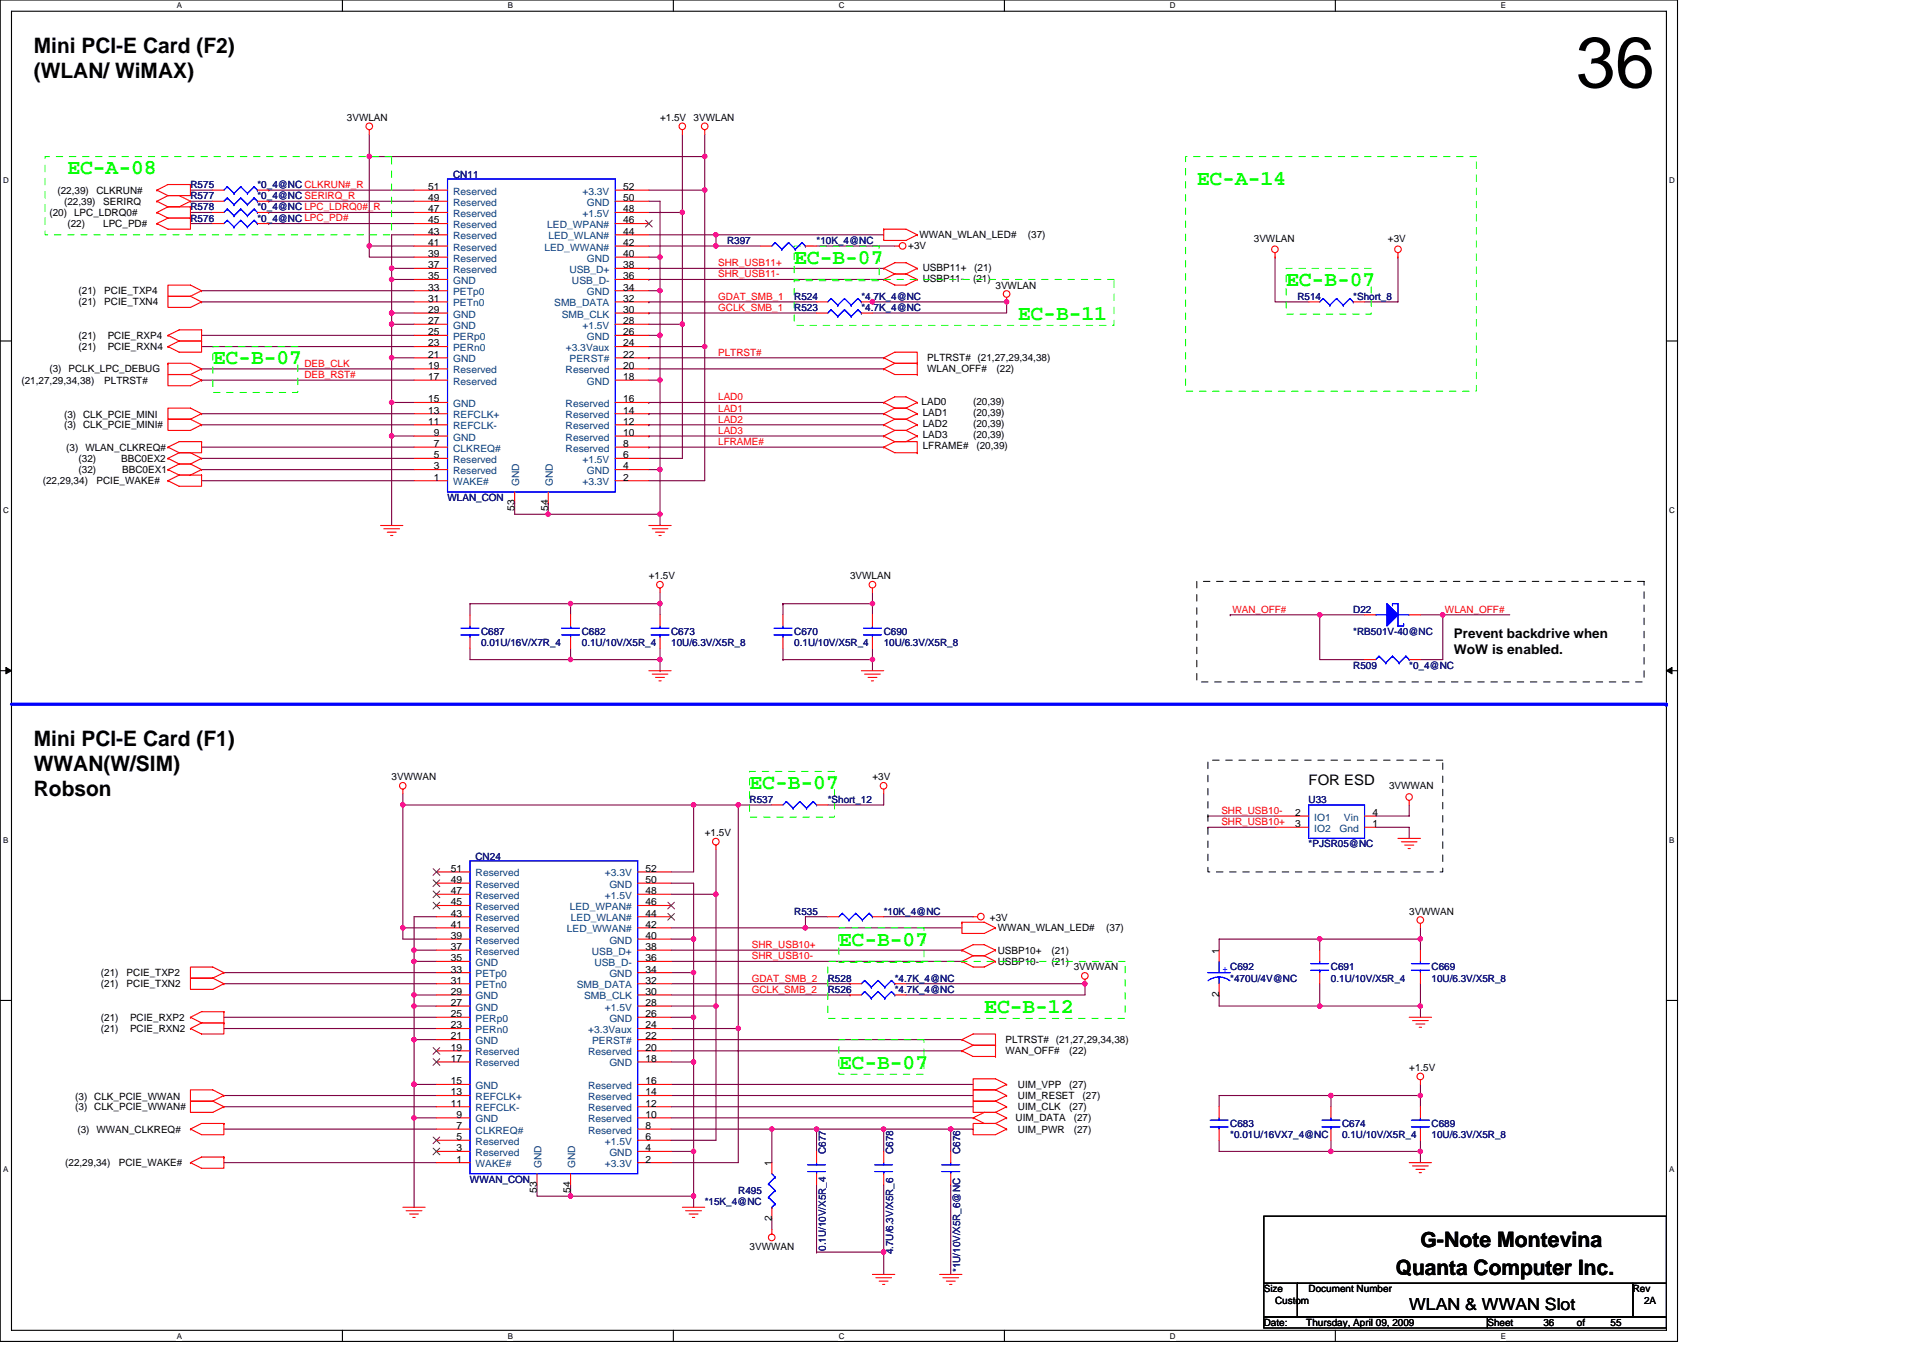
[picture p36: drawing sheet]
<svg xmlns="http://www.w3.org/2000/svg" width="297mm" height="210mm" viewBox="0 0 297 210" stroke-linecap="round" stroke-linejoin="round" font-family="sans-serif">
<defs><g id="words">
<text font-size="11" x="243.4" y="13.5">36</text>
<g font-size="3.3">
<text x="5.2" y="8.2">Mini PCI-E Card (F2)</text>
<text x="5.2" y="12.1">(WLAN/ WiMAX)</text>
<text x="5.2" y="115.3">Mini PCI-E Card (F1)</text>
<text x="5.2" y="119.2">WWAN(W/SIM)</text>
<text x="5.2" y="123">Robson</text>
<text x="215.6" y="197">Quanta Computer Inc.</text>
<text x="219.4" y="192.7">G-Note Montevina</text>
</g>
<g font-size="3.3" fill="#0f0">
<text x="10.4" y="26.9">EC-A-08</text>
<text x="184.9" y="28.7">EC-A-14</text>
<text x="122.7" y="40.8">EC-B-07</text>
<text x="198.7" y="44.2">EC-B-07</text>
<text x="157.2" y="49.4">EC-B-11</text>
<text x="32.9" y="56.3">EC-B-07</text>
<text x="115.8" y="121.9">EC-B-07</text>
<text x="129.6" y="146.1">EC-B-07</text>
<text x="152" y="156.5">EC-B-12</text>
<text x="129.6" y="165.1">EC-B-07</text>
</g>
<text font-size="2.6" x="217.7" y="202.4">WLAN &amp; WWAN Slot</text>
<text font-size="2.2" x="202.1" y="121.2">FOR ESD</text>
<g font-size="2.1">
<text x="224.6" y="98.6">Prevent backdrive when</text>
<text x="224.6" y="101.1">WoW is enabled.</text>
</g>
<g font-size="1.5">
<text x="53.6" y="18.7">3VWLAN</text>
<text x="102" y="18.7">+1.5V</text>
<text x="107.1" y="18.7">3VWLAN</text>
<text x="8.9" y="29.9">(22,39)</text>
<text x="14.9" y="29.9">CLKRUN#</text>
<text x="66.1" y="29.4">51</text>
<text x="96.2" y="29.4">52</text>
<text x="7.6" y="33.4">(20)</text>
<text x="9.9" y="31.6">(22,39)</text>
<text x="10.4" y="35.1">(22)</text>
<text x="11.4" y="33.4">LPC_LDRQ0#</text>
<text x="15.9" y="35.1">LPC_PD#</text>
<text x="15.9" y="31.6">SERIRQ</text>
<text x="66.1" y="31.1">49</text>
<text x="66.1" y="32.8">47</text>
<text x="66.1" y="34.5">45</text>
<text x="96.2" y="32.8">48</text>
<text x="96.2" y="31.1">50</text>
<text x="96.2" y="34.5">46</text>
<text x="66.1" y="36.3">43</text>
<text x="66.1" y="38">41</text>
<text x="66.1" y="39.7">39</text>
<text x="66.1" y="41.4">37</text>
<text x="96.2" y="39.7">40</text>
<text x="96.2" y="38">42</text>
<text x="96.2" y="41.4">38</text>
<text x="96.2" y="36.3">44</text>
<text x="140.3" y="38.5">+3V</text>
<text x="142" y="36.8">WWAN_WLAN_LED#</text>
<text x="142.5" y="41.8">USBP11+</text>
<text x="150.5" y="41.8">(21)</text>
<text x="158.8" y="36.8">(37)</text>
<text x="193.7" y="37.3">3VWLAN</text>
<text x="214.4" y="37.3">+3V</text>
<text x="12.1" y="47.2">(21)</text>
<text x="12.1" y="45.4">(21)</text>
<text x="16.1" y="47.2">PCIE_TXN4</text>
<text x="16.1" y="45.4">PCIE_TXP4</text>
<text x="66.1" y="43.2">35</text>
<text x="66.1" y="44.9">33</text>
<text x="66.1" y="46.6">31</text>
<text x="96.2" y="43.2">36</text>
<text x="96.2" y="44.9">34</text>
<text x="96.2" y="46.6">32</text>
<text x="142.5" y="43.5">USBP11-</text>
<text x="150.3" y="43.5">(21)</text>
<text x="153.8" y="44.6">3VWLAN</text>
<text x="12.1" y="52.4">(21)</text>
<text x="16.6" y="52.4">PCIE_RXP4</text>
<text x="66.1" y="48.3">29</text>
<text x="66.1" y="50.1">27</text>
<text x="66.1" y="51.8">25</text>
<text x="66.1" y="53.5">23</text>
<text x="96.2" y="50.1">28</text>
<text x="96.2" y="51.8">26</text>
<text x="96.2" y="53.5">24</text>
<text x="96.2" y="48.3">30</text>
<text x="3.3" y="59.3">(21,27,29,34,38)</text>
<text x="7.6" y="57.5">(3) PCLK_LPC_DEBUG</text>
<text x="12.1" y="54.1">(21)</text>
<text x="16.1" y="59.3">PLTRST#</text>
<text x="16.6" y="54.1">PCIE_RXN4</text>
<text x="66.1" y="55.3">21</text>
<text x="66.1" y="57">19</text>
<text x="66.1" y="58.7">17</text>
<text x="96.2" y="55.3">22</text>
<text x="96.2" y="58.7">18</text>
<text x="96.2" y="57">20</text>
<text x="143.2" y="57.5">WLAN_OFF#</text>
<text x="143.2" y="55.8">PLTRST# (21,27,29,34,38)</text>
<text x="153.9" y="57.5">(22)</text>
<text x="9.9" y="64.6">(3) CLK_PCIE_MINI</text>
<text x="66.1" y="62.2">15</text>
<text x="66.1" y="63.9">13</text>
<text x="66.1" y="65.6">11</text>
<text x="96.2" y="62.2">16</text>
<text x="96.2" y="63.9">14</text>
<text x="96.2" y="65.6">12</text>
<text x="142.4" y="62.5">LAD0</text>
<text x="142.5" y="64.3">LAD1</text>
<text x="142.5" y="66">LAD2</text>
<text x="150.3" y="62.5">(20,39)</text>
<text x="150.3" y="64.3">(20,39)</text>
<text x="150.3" y="66">(20,39)</text>
<text x="9.9" y="66.2">(3) CLK_PCIE_MINI#</text>
<text x="10.2" y="69.6">(3) WLAN_CLKREQ#</text>
<text x="12.1" y="71.4">(32)</text>
<text x="18.7" y="71.4">BBC0EX2</text>
<text x="67" y="67.4">9</text>
<text x="67" y="69.1">7</text>
<text x="67" y="70.8">5</text>
<text x="96.2" y="70.8">6</text>
<text x="96.2" y="67.4">10</text>
<text x="96.2" y="69.1">8</text>
<text x="142.5" y="69.4">LFRAME#</text>
<text x="142.5" y="67.7">LAD3</text>
<text x="150.3" y="67.7">(20,39)</text>
<text x="150.8" y="69.4">(20,39)</text>
<text x="6.6" y="74.8">(22,29,34)</text>
<text x="12.1" y="73.1">(32)</text>
<text x="14.9" y="74.8">PCIE_WAKE#</text>
<text x="18.9" y="73.1">BBC0EX1</text>
<text x="67" y="72.5">3</text>
<text x="67" y="74.3">1</text>
<text x="96.2" y="74.3">2</text>
<text x="96.2" y="72.5">4</text>
<text x="79.5" y="79" transform="rotate(-90 79.5 79)">53</text>
<text x="84.7" y="79" transform="rotate(-90 84.7 79)">54</text>
<text x="100.2" y="89.5">+1.5V</text>
<text x="131.3" y="89.5">3VWLAN</text>
<text x="60.5" y="120.6">3VWWAN</text>
<text x="134.8" y="120.6">+3V</text>
<text x="214.6" y="122">3VWWAN</text>
<text x="108.9" y="129.2">+1.5V</text>
<text x="200" y="126.1">2</text>
<text x="200" y="127.8">3</text>
<text x="212" y="126.1">4</text>
<text x="212" y="127.8">1</text>
<text x="69.6" y="134.7">51</text>
<text x="69.6" y="136.4">49</text>
<text x="99.7" y="134.7">52</text>
<text x="99.7" y="136.4">50</text>
<text x="69.6" y="138.2">47</text>
<text x="69.6" y="139.9">45</text>
<text x="69.6" y="141.6">43</text>
<text x="69.6" y="143.3">41</text>
<text x="99.7" y="138.2">48</text>
<text x="99.7" y="143.3">42</text>
<text x="99.7" y="139.9">46</text>
<text x="99.7" y="141.6">44</text>
<text x="152.9" y="142.3">+3V</text>
<text x="154.1" y="143.9">WWAN_WLAN_LED#</text>
<text x="170.9" y="143.9">(37)</text>
<text x="217.7" y="141.3">3VWWAN</text>
<text x="69.6" y="145.1">39</text>
<text x="69.6" y="146.8">37</text>
<text x="69.6" y="148.5">35</text>
<text x="99.7" y="148.5">36</text>
<text x="99.7" y="145.1">40</text>
<text x="99.7" y="146.8">38</text>
<text x="154.1" y="147.4">USBP10+</text>
<text x="154.1" y="149.1">USBP10-</text>
<text x="162.4" y="149.1">(21)</text>
<text x="162.4" y="147.4">(21)</text>
<text x="165.9" y="149.9">3VWWAN</text>
<text x="188.3" y="147.3" transform="rotate(-90 188.3 147.3)">1</text>
<text x="15.6" y="152.5">(21)</text>
<text x="15.6" y="150.8">(21)</text>
<text x="19.6" y="152.5">PCIE_TXN2</text>
<text x="19.6" y="150.8">PCIE_TXP2</text>
<text x="69.6" y="150.3">33</text>
<text x="69.6" y="152">31</text>
<text x="69.6" y="153.7">29</text>
<text x="69.6" y="155.4">27</text>
<text x="99.7" y="155.4">28</text>
<text x="99.7" y="150.3">34</text>
<text x="99.7" y="152">32</text>
<text x="99.7" y="153.7">30</text>
<text x="188.3" y="154.1" transform="rotate(-90 188.3 154.1)">2</text>
<text x="15.6" y="157.7">(21)</text>
<text x="15.6" y="159.4">(21)</text>
<text x="20.1" y="157.7">PCIE_RXP2</text>
<text x="20.1" y="159.4">PCIE_RXN2</text>
<text x="69.6" y="157.2">25</text>
<text x="69.6" y="158.9">23</text>
<text x="69.6" y="160.6">21</text>
<text x="99.7" y="160.6">22</text>
<text x="99.7" y="157.2">26</text>
<text x="99.7" y="158.9">24</text>
<text x="155.3" y="161.2">PLTRST# (21,27,29,34,38)</text>
<text x="69.6" y="162.3">19</text>
<text x="69.6" y="164.1">17</text>
<text x="69.6" y="167.5">15</text>
<text x="99.7" y="164.1">18</text>
<text x="99.7" y="162.3">20</text>
<text x="99.7" y="167.5">16</text>
<text x="155.3" y="162.9">WAN_OFF#</text>
<text x="165.2" y="162.9">(22)</text>
<text x="217.7" y="165.5">+1.5V</text>
<text x="11.6" y="171.5">(3) CLK_PCIE_WWAN#</text>
<text x="11.6" y="170">(3) CLK_PCIE_WWAN</text>
<text x="69.6" y="169.2">13</text>
<text x="69.6" y="171">11</text>
<text x="70.5" y="172.7">9</text>
<text x="99.7" y="169.2">14</text>
<text x="99.7" y="171">12</text>
<text x="99.7" y="172.7">10</text>
<text x="156.9" y="173.3">UIM_DATA</text>
<text x="157.2" y="168.1">UIM_VPP</text>
<text x="157.2" y="169.8">UIM_RESET</text>
<text x="157.2" y="171.5">UIM_CLK</text>
<text x="165.2" y="171.5">(27)</text>
<text x="165.2" y="168.1">(27)</text>
<text x="165.9" y="173.3">(27)</text>
<text x="167.2" y="169.8">(27)</text>
<text x="12" y="175">(3) WWAN_CLKREQ#</text>
<text x="70.5" y="174.4">7</text>
<text x="70.5" y="176.2">5</text>
<text x="70.5" y="177.9">3</text>
<text x="70.5" y="179.6">1</text>
<text x="99.7" y="176.2">6</text>
<text x="99.7" y="179.6">2</text>
<text x="99.7" y="177.9">4</text>
<text x="99.7" y="174.4">8</text>
<text x="157.2" y="175">UIM_PWR</text>
<text x="165.9" y="175">(27)</text>
<text x="10.1" y="180.2">(22,29,34)</text>
<text x="18.3" y="180.2">PCIE_WAKE#</text>
<text x="82.9" y="184.3" transform="rotate(-90 82.9 184.3)">53</text>
<text x="88.1" y="184.3" transform="rotate(-90 88.1 184.3)">54</text>
<text x="119.2" y="180.1" transform="rotate(-90 119.2 180.1)">1</text>
<text x="119.2" y="188.6" transform="rotate(-90 119.2 188.6)">2</text>
<text x="115.8" y="193.1">3VWWAN</text>
<text x="195.2" y="199.7">Size</text>
<text x="197" y="201.4">Custom</text>
<text x="202.1" y="199.7">Document Number</text>
<text x="252.2" y="199.7">Rev</text>
<text x="254" y="201.4">2A</text>
<text x="195.2" y="204.9">Date:</text>
<text x="201.8" y="204.9">Thursday, April 09, 2009</text>
<text x="229.8" y="204.9">Sheet</text>
<text x="238.4" y="204.9">36</text>
<text x="243.6" y="204.9">of</text>
<text x="248.8" y="204.9">55</text>
</g>
<g font-size="1.5" fill="#000080">
<text x="29.4" y="29">R575</text>
<text x="39.8" y="29">*0_4@NC CLKRUN#_R</text>
<text x="70" y="27.5">CN11</text>
<text x="29.4" y="30.8">R577</text>
<text x="29.4" y="34.2">R576</text>
<text x="29.4" y="32.5">R578</text>
<text x="39.8" y="30.8">*0_4@NC SERIRQ_R</text>
<text x="39.8" y="34.2">*0_4@NC LPC_PD#</text>
<text x="39.8" y="32.5">*0_4@NC LPC_LDRQ0#_R</text>
<text x="112.3" y="37.7">R397</text>
<text x="126.1" y="37.7">*10K_4@NC</text>
<text x="122.7" y="46.3">R524</text>
<text x="133" y="46.3">*4.7K_4@NC</text>
<text x="200.4" y="46.3">R514</text>
<text x="209" y="46.3">*Short_8</text>
<text x="122.7" y="48">R523</text>
<text x="133" y="48">*4.7K_4@NC</text>
<text x="69.1" y="77.4">WLAN_CON</text>
<text x="209" y="94.7">D22</text>
<text x="74.3" y="98.1">C687</text>
<text x="74.3" y="99.9">0.01U/16V/X7R_4</text>
<text x="89.9" y="98.1">C682</text>
<text x="89.9" y="99.9">0.1U/10V/X5R_4</text>
<text x="103.7" y="98.1">C673</text>
<text x="103.7" y="99.9">10U/6.3V/X5R_8</text>
<text x="122.7" y="98.1">C670</text>
<text x="122.7" y="99.9">0.1U/10V/X5R_4</text>
<text x="136.5" y="98.1">C690</text>
<text x="136.5" y="99.9">10U/6.3V/X5R_8</text>
<text x="209" y="98.1">*RB501V-40@NC</text>
<text x="209" y="103.3">R509</text>
<text x="217.7" y="103.3">*0_4@NC</text>
<text x="115.8" y="124">R537</text>
<text x="127.9" y="124">*Short_12</text>
<text x="202.1" y="124">U33</text>
<text x="202.1" y="130.9">*PJSR05@NC</text>
<text x="73.4" y="132.8">CN24</text>
<text x="122.7" y="141.3">R535</text>
<text x="136.5" y="141.3">*10K_4@NC</text>
<text x="205.6" y="149.9">C691</text>
<text x="221.1" y="149.9">C669</text>
<text x="127.9" y="153.4">R526</text>
<text x="127.9" y="151.7">R528</text>
<text x="138.2" y="153.4">*4.7K_4@NC</text>
<text x="138.2" y="151.7">*4.7K_4@NC</text>
<text x="190" y="151.7">*470U/4V@NC</text>
<text x="205.6" y="151.7">0.1U/10V/X5R_4</text>
<text x="221.1" y="151.7">10U/6.3V/X5R_8</text>
<text x="127.6" y="178.3" transform="rotate(-90 127.6 178.3)">C677</text>
<text x="137.9" y="178.3" transform="rotate(-90 137.9 178.3)">C678</text>
<text x="148.3" y="178.3" transform="rotate(-90 148.3 178.3)">C676</text>
<text x="190" y="174.1">C683</text>
<text x="190" y="175.9">*0.01U/16VX7_4@NC</text>
<text x="207.3" y="174.1">C674</text>
<text x="207.3" y="175.9">0.1U/10V/X5R_4</text>
<text x="221.1" y="174.1">C689</text>
<text x="221.1" y="175.9">10U/6.3V/X5R_8</text>
<text x="72.6" y="182.8">WWAN_CON</text>
<text x="114" y="184.5">R495</text>
<text x="108.9" y="186.2">*15K_4@NC</text>
<text x="127.6" y="193.3" transform="rotate(-90 127.6 193.3)">0.1U/10V/X5R_4</text>
<text x="137.9" y="193.8" transform="rotate(-90 137.9 193.8)">4.7U/6.3V/X5R_6</text>
<text x="148.3" y="196.6" transform="rotate(-90 148.3 196.6)">*1U/10V/X5R_6@NC</text>
</g>
<g font-size="1.5" fill="#004080">
<text x="70" y="30.1">Reserved</text>
<text x="70" y="31.8">Reserved</text>
<text x="70" y="33.5">Reserved</text>
<text x="70" y="35.2">Reserved</text>
<text x="84.5" y="35.2">LED_WPAN#</text>
<text x="90" y="30.1">+3.3V</text>
<text x="90" y="33.5">+1.5V</text>
<text x="90.7" y="31.8">GND</text>
<text x="70" y="37">Reserved</text>
<text x="70" y="38.7">Reserved</text>
<text x="70" y="40.4">Reserved</text>
<text x="84.1" y="38.7">LED_WWAN#</text>
<text x="84.7" y="37">LED_WLAN#</text>
<text x="90.7" y="40.4">GND</text>
<text x="70" y="42.2">Reserved</text>
<text x="70" y="43.9">GND</text>
<text x="70" y="45.6">PETp0</text>
<text x="70" y="47.3">PETn0</text>
<text x="85.6" y="47.3">SMB_DATA</text>
<text x="87.9" y="42.2">USB_D+</text>
<text x="88.3" y="43.9">USB_D-</text>
<text x="90.7" y="45.6">GND</text>
<text x="70" y="49.1">GND</text>
<text x="70" y="50.8">GND</text>
<text x="70" y="52.5">PERp0</text>
<text x="86.8" y="49.1">SMB_CLK</text>
<text x="90" y="50.8">+1.5V</text>
<text x="90.7" y="52.5">GND</text>
<text x="70" y="54.3">PERn0</text>
<text x="70" y="56">GND</text>
<text x="70" y="57.7">Reserved</text>
<text x="70" y="59.4">Reserved</text>
<text x="87.4" y="57.7">Reserved</text>
<text x="87.4" y="54.3">+3.3Vaux</text>
<text x="88" y="56">PERST#</text>
<text x="90.7" y="59.4">GND</text>
<text x="70" y="62.9">GND</text>
<text x="70" y="64.6">REFCLK+</text>
<text x="87.4" y="62.9">Reserved</text>
<text x="87.4" y="64.6">Reserved</text>
<text x="70" y="66.3">REFCLK-</text>
<text x="70" y="68.1">GND</text>
<text x="70" y="69.8">CLKREQ#</text>
<text x="70" y="71.5">Reserved</text>
<text x="87.4" y="66.3">Reserved</text>
<text x="87.4" y="68.1">Reserved</text>
<text x="87.4" y="69.8">Reserved</text>
<text x="90" y="71.5">+1.5V</text>
<text x="70" y="73.3">Reserved</text>
<text x="70" y="75">WAKE#</text>
<text x="80.2" y="75.1" transform="rotate(-90 80.2 75.1)">GND</text>
<text x="85.4" y="75.1" transform="rotate(-90 85.4 75.1)">GND</text>
<text x="90" y="75">+3.3V</text>
<text x="90.7" y="73.3">GND</text>
<text x="203" y="126.8">IO1</text>
<text x="203" y="128.5">IO2</text>
<text x="206.9" y="128.5">Gnd</text>
<text x="207.6" y="126.8">Vin</text>
<text x="73.5" y="135.4">Reserved</text>
<text x="73.5" y="137.2">Reserved</text>
<text x="93.4" y="135.4">+3.3V</text>
<text x="94.1" y="137.2">GND</text>
<text x="73.5" y="138.9">Reserved</text>
<text x="73.5" y="140.6">Reserved</text>
<text x="73.5" y="142.3">Reserved</text>
<text x="88" y="140.6">LED_WPAN#</text>
<text x="88.2" y="142.3">LED_WLAN#</text>
<text x="93.4" y="138.9">+1.5V</text>
<text x="73.5" y="144.1">Reserved</text>
<text x="73.5" y="145.8">Reserved</text>
<text x="73.5" y="147.5">Reserved</text>
<text x="73.5" y="149.2">GND</text>
<text x="87.6" y="144.1">LED_WWAN#</text>
<text x="91.4" y="147.5">USB_D+</text>
<text x="91.8" y="149.2">USB_D-</text>
<text x="94.1" y="145.8">GND</text>
<text x="73.5" y="151">PETp0</text>
<text x="73.5" y="152.7">PETn0</text>
<text x="73.5" y="154.4">GND</text>
<text x="89.1" y="152.7">SMB_DATA</text>
<text x="90.2" y="154.4">SMB_CLK</text>
<text x="94.1" y="151">GND</text>
<text x="73.5" y="156.1">GND</text>
<text x="73.5" y="157.9">PERp0</text>
<text x="73.5" y="159.6">PERn0</text>
<text x="73.5" y="161.3">GND</text>
<text x="90.9" y="159.6">+3.3Vaux</text>
<text x="91.5" y="161.3">PERST#</text>
<text x="93.4" y="156.1">+1.5V</text>
<text x="94.1" y="157.9">GND</text>
<text x="73.5" y="163.1">Reserved</text>
<text x="73.5" y="164.8">Reserved</text>
<text x="90.8" y="163.1">Reserved</text>
<text x="94.1" y="164.8">GND</text>
<text x="73.5" y="168.3">GND</text>
<text x="73.5" y="170">REFCLK+</text>
<text x="73.5" y="171.7">REFCLK-</text>
<text x="73.5" y="173.4">GND</text>
<text x="90.8" y="168.3">Reserved</text>
<text x="90.8" y="170">Reserved</text>
<text x="90.8" y="171.7">Reserved</text>
<text x="90.8" y="173.4">Reserved</text>
<text x="73.5" y="175.2">CLKREQ#</text>
<text x="73.5" y="176.9">Reserved</text>
<text x="73.5" y="178.6">Reserved</text>
<text x="90.8" y="175.2">Reserved</text>
<text x="93.4" y="176.9">+1.5V</text>
<text x="94.1" y="178.6">GND</text>
<text x="73.5" y="180.3">WAKE#</text>
<text x="83.7" y="180.5" transform="rotate(-90 83.7 180.5)">GND</text>
<text x="88.9" y="180.5" transform="rotate(-90 88.9 180.5)">GND</text>
<text x="93.4" y="180.3">+3.3V</text>
</g>
<g font-size="1.5" fill="#f00">
<text x="110.9" y="41.1">SHR_USB11+</text>
<text x="110.9" y="42.8">SHR_USB11-</text>
<text x="110.9" y="46.3">GDAT_SMB_1</text>
<text x="110.9" y="48">GCLK_SMB_1</text>
<text x="47" y="58.4">DEB_RST#</text>
<text x="47" y="56.7">DEB_CLK</text>
<text x="110.9" y="54.9">PLTRST#</text>
<text x="110.9" y="65.3">LAD2</text>
<text x="110.9" y="61.8">LAD0</text>
<text x="110.9" y="63.6">LAD1</text>
<text x="110.9" y="68.7">LFRAME#</text>
<text x="110.9" y="67">LAD3</text>
<text x="190.4" y="94.7">WAN_OFF#</text>
<text x="223.2" y="94.7">WLAN_OFF#</text>
<text x="188.7" y="125.8">SHR_USB10-</text>
<text x="188.7" y="127.5">SHR_USB10+</text>
<text x="116.1" y="148.2">SHR_USB10-</text>
<text x="116.1" y="146.5">SHR_USB10+</text>
<text x="116.1" y="153.4">GCLK_SMB_2</text>
<text x="116.1" y="151.7">GDAT_SMB_2</text>
</g>
<text font-size="1.5" fill="#00f" x="188.8" y="150.1">+ C692</text>
<g font-size="1.2">
<text x="27.3" y="1.3">A</text>
<text x="78.4" y="1.3">B</text>
<text x="129.6" y="1.3">C</text>
<text x="180.7" y="1.3">D</text>
<text x="231.8" y="1.3">E</text>
<text x=".5" y="28.3">D</text>
<text x="257.8" y="28.3">D</text>
<text x=".5" y="79.2">C</text>
<text x="257.8" y="79.2">C</text>
<text x=".5" y="130.2">B</text>
<text x="257.8" y="130.2">B</text>
<text x=".5" y="181.1">A</text>
<text x="257.8" y="181.1">A</text>
<text x="27.3" y="206.8">A</text>
<text x="78.4" y="206.8">B</text>
<text x="129.6" y="206.8">C</text>
<text x="180.7" y="206.8">D</text>
<text x="231.8" y="206.8">E</text>
</g>
</g></defs>
<path d="M0 0h259.1v207.3h-259.1zM1.8 1.7h255.6v203.8h-255.6z" fill="none" stroke="#000" stroke-width=".17"/>
<g fill="#fff">
<path d="M27.3 .2h.8v1.4h-.8z"/>
<path d="M27.3 205.7h.8v1.4h-.8z"/>
</g>
<path d="M52.9 0v1.7M52.9 205.5v1.8" fill="none" stroke="#000" stroke-width=".17"/>
<g fill="#fff">
<path d="M78.4 .2h.8v1.4h-.8z"/>
<path d="M78.4 205.7h.8v1.4h-.8z"/>
</g>
<path d="M104 0v1.7M104 205.5v1.8" fill="none" stroke="#000" stroke-width=".17"/>
<g fill="#fff">
<path d="M129.6 .2h.8v1.4h-.8z"/>
<path d="M129.6 205.7h.8v1.4h-.8z"/>
</g>
<path d="M155.1 0v1.7M155.1 205.5v1.8" fill="none" stroke="#000" stroke-width=".17"/>
<g fill="#fff">
<path d="M180.7 .2h.8v1.4h-.8z"/>
<path d="M180.7 205.7h.8v1.4h-.8z"/>
</g>
<path d="M206.3 0v1.7M206.3 205.5v1.8" fill="none" stroke="#000" stroke-width=".17"/>
<g fill="#fff">
<path d="M231.8 .2h.8v1.4h-.8z"/>
<path d="M231.8 205.7h.8v1.4h-.8z"/>
<path d="M.5 27.2h.8v1.4h-.8z"/>
<path d="M257.8 27.2h.9v1.4h-.9z"/>
<path d="M.5 78.1h.8v1.4h-.8z"/>
<path d="M257.8 78.1h.9v1.4h-.9z"/>
</g>
<path d="M0 52.7h1.8M257.4 52.7h1.7" fill="none" stroke="#000" stroke-width=".17"/>
<g fill="#fff">
<path d="M.5 129.1h.8v1.4h-.8z"/>
<path d="M257.8 129.1h.8v1.4h-.8z"/>
</g>
<path d="M0 103.6h1.8M257.4 103.6h1.7" fill="none" stroke="#000" stroke-width=".17"/>
<path d="M.9 103.1l.9 .5-.9 .5zM257.4 103.6l.9-.5v1z" fill="#000" stroke="#000" stroke-width=".15"/>
<g fill="#fff">
<path d="M.5 180h.8v1.4h-.8z"/>
<path d="M257.8 180h.8v1.4h-.8z"/>
</g>
<path d="M0 154.6h1.8M257.4 154.6h1.7M195.2 198.3h5.2v5.2h-5.2zM195.2 187.9h62.2v10.4h-62.2zM200.4 198.3h51.8v5.2h-51.8zM252.2 198.3h5.2v5.2h-5.2zM195.2 203.5h34.6v1.7h-34.6zM229.8 203.5h27.6v1.7h-27.6z" fill="none" stroke="#000" stroke-width=".17"/>
<g fill="none" stroke="#800040" stroke-width=".17">
<path d="M29.4 29.4h3.5M29.4 31.1h3.5M29.4 32.8h3.5M29.4 34.5h3.5M41.5 29.4h.1M41.5 31.1h.1M41.5 32.8h.1M41.5 34.5h.1M41.5 29.4h22.5M41.5 31.1h22.5M41.5 32.8h22.5M41.5 34.5h22.5"/>
<path d="M57 38v1.7h7M57 24.2h.1M57 38h.1M57 20.7v17.3M57 24.2h51.9M57 38h7M64 36.3h-3.5v6.9M100.2 29.4h8.7M100.2 32.8h5.2M100.2 39.7h1.8M100.2 31.1h1.8v8.6M100.2 36.3h10.4"/>
<path d="M100.2 38h10.4M102 39.7h.1M102 39.7v41.5M105.4 20.7v12.1M105.4 32.8h.1M105.4 32.8v17.3M108.9 29.4v44.9h-8.7M108.9 20.7v8.7M108.9 29.4h.1M110.6 36.3h.1M110.6 38h6.9M110.6 36.3h25.9"/>
<path d="M110.6 36.3v1.7M126.1 38h12.1M197 39.7v7h5.1M215.9 39.7v7h-5.1M31.1 58.7h.1M31.1 57h.1M31.1 44.9h32.9M31.1 51.8h32.9M31.1 53.6h32.9M31.1 46.7h32.9M31.1 58.7h32.9M31.1 57h32.9"/>
<path d="M60.5 55.3h3.5M60.5 43.2h.1M60.5 55.3h.1M60.5 48.4h3.5M60.5 43.2h3.5M60.5 41.5h.1M60.5 50.1h.1M60.5 50.1h3.5M60.5 48.4h.1M60.5 43.2v24.2M60.5 41.5h3.5M100.2 57h36.3"/>
<path d="M100.2 55.3h.1M100.2 50.1h5.2M100.2 44.9h1.8M100.2 51.8h1.8M100.2 58.7h1.8M100.2 41.5h.1M100.2 43.2h.1M100.2 46.7h.1M100.2 48.4h.1M100.2 53.6h8.7M100.2 55.3h36.3M100.2 41.5h36.3"/>
<path d="M100.2 43.2h36.3M100.2 46.7h25.9M100.2 48.4h25.9M102 51.8h.1M102 58.7h.1M102 44.9h.1M105.4 50.1v20.7h-5.2M108.9 53.6h.1M134.8 46.7h20.7M155.5 46.7h.1M155.5 46.7v1.7h-20.7M31.1 74.3h32.9"/>
<path d="M31.1 63.9h32.9M31.1 65.6h32.9M31.1 69.1h32.9M31.1 72.6h32.9M31.1 70.8h32.9M60.5 62.2h3.5M60.5 62.2h.1M60.5 67.4v13.8M60.5 67.4h3.5M79.5 77.7v1.8h5.2M84.7 77.7v1.8h17.3M84.7 77.7h.1"/>
<path d="M100.2 65.6h.1M100.2 62.2h.1M100.2 69.1h.1M100.2 63.9h.1M100.2 67.4h.1M100.2 72.6h1.8M100.2 65.6h36.3M100.2 62.2h36.3M100.2 69.1h36.3M100.2 63.9h36.3M100.2 67.4h36.3M102 79.5h.1"/>
<path d="M102 72.6h.1M88.1 93.3v1.7M88.1 93.3h-15.5v1.7M88.1 93.3h.1M88.1 93.3h13.9M102 93.3v1.7M102 91.5v1.8M120.9 93.3v1.7M120.9 93.3h.1M120.9 93.3h13.9M134.8 91.5v1.8M134.8 93.3v1.7"/>
<path d="M190 95h.1M190 95h20.8M203.9 95h.1M203.9 95v6.9h6.9M219.4 95h3.5M222.9 95v6.9h-3.5M222.9 95h.1M222.9 95h10.3M72.6 100.2v1.7h15.5M88.1 101.9h.1M88.1 100.2v1.7M88.1 101.9h13.9"/>
<path d="M102 100.2v3.4M102 103.6h.1M120.9 100.2v1.7M120.9 101.9h.1M120.9 101.9h13.9M134.8 100.2v1.7M134.8 101.9v1.7M62.2 122.6v1.8M62.2 124.4h44.9M62.2 124.4v19M103.7 138.2h6.9M103.7 136.5h3.4v8.6"/>
<path d="M107.1 124.4v10.3h-3.4M107.1 124.4h.1M107.1 124.4h6.9M110.6 131.3v6.9M110.6 138.2v17.2M114 124.4h5.2M114 124.4v34.5M136.5 122.6v1.8h-8.6M186.6 126.1h.1M186.6 127.8h.1M186.6 126.1h10.4M186.6 127.8h10.4"/>
<path d="M212.5 127.8h5.2v1.7M217.7 124.4v1.7h-5.2M34.6 150.3h32.8M34.6 157.2h32.8M34.6 158.9h32.8M34.6 152h32.8M62.2 143.4v1.7h5.2M62.2 143.4h5.2M62.2 143.4h.1M64 155.4h3.4M64 148.5h3.4M64 155.4h.1"/>
<path d="M64 153.7h.1M64 153.7h3.4M64 146.8h3.4M64 146.8h.1M64 146.8v1.7M64 148.5v24.2M67.4 141.6h-3.4v5.2M103.7 158.9h10.3v20.7h-10.3M103.7 155.4h6.9v20.8h-6.9M103.7 150.3h3.4M103.7 157.2h3.4M103.7 145.1h3.4"/>
<path d="M103.7 153.7h27.6M103.7 152h27.6M103.7 143.4h20.7M103.7 148.5h44.9M103.7 146.8h44.9M107.1 145.1h.1M107.1 157.2h.1M107.1 150.3h.1M107.1 145.1v32.8M110.6 155.4h.1M114 158.9h.1M124.4 143.4h.1"/>
<path d="M127.9 141.6h-3.5v1.8h24.2M131.3 153.7h.1M131.3 152h.1M136.5 141.6h13.8M140 152h27.6M148.6 148.5h.1M148.6 146.8h.1M167.6 152h.1M167.6 152v1.7h-27.6M188.3 153.7v1.7h15.6M203.9 145.1v1.7M203.9 145.1h.1"/>
<path d="M203.9 152v3.4M203.9 145.1h-15.6v1.7M203.9 155.4h.1M203.9 145.1h15.5M203.9 155.4h15.5M219.4 155.4v1.8M219.4 145.1v1.7M219.4 152v3.4M219.4 143.4v1.7M34.6 179.6h32.8M34.6 169.3h32.8M34.6 171h32.8"/>
<path d="M34.6 174.5h32.8M64 167.6h.1M64 172.7v13.8M64 167.6h3.4M64 172.7h3.4M64 172.7h.1M64 160.6h.1M64 160.6h3.4M103.7 171h46.6M103.7 169.3h46.6M103.7 167.6h46.6M103.7 177.9h3.4"/>
<path d="M103.7 164.1h3.4M103.7 172.7h46.6M103.7 160.6h44.9M103.7 162.4h44.9M103.7 174.5h32.8M107.1 164.1h.1M107.1 177.9v6.9M107.1 177.9h.1M119.2 174.5v5.1M119.2 174.5h.1M126.1 174.5h.1M126.1 174.5v3.4"/>
<path d="M136.5 174.5h.1M136.5 174.5v3.4M136.5 174.5h10.4M146.9 174.5v3.4M146.9 174.5h3.4M150.3 174.5h.1M188.3 176.2v1.7h17.3M205.6 176.2v1.7M205.6 169.3h.1M205.6 177.9h.1M205.6 169.3h-17.3v1.7M205.6 169.3v1.7"/>
<path d="M205.6 169.3h13.8M205.6 177.9h13.8M219.4 177.9v1.7M219.4 176.2v1.7M219.4 167.6v1.7M219.4 169.3v1.7M82.9 183.1v1.7h5.2M88.1 184.8h.1M88.1 183.1v1.7h19M107.1 184.8v1.7M107.1 184.8h.1M119.2 188.3v1.7"/>
<path d="M126.1 183.1v10.4M126.1 193.5h.1M126.1 193.5h10.4M136.5 183.1v10.4M136.5 193.5v3.4M146.9 183.1v13.8"/>
</g>
<g fill="#f0f" stroke="#f0f" stroke-width=".17">
<circle cx="203.9" cy="95" r=".34"/>
<circle cx="222.8" cy="95" r=".34"/>
<circle cx="110.6" cy="36.3" r=".33"/>
<circle cx="101.9" cy="51.8" r=".34"/>
<circle cx="105.4" cy="50.1" r=".34"/>
<circle cx="105.4" cy="32.8" r=".34"/>
<circle cx="110.6" cy="38" r=".34"/>
<circle cx="108.9" cy="24.2" r=".34"/>
<circle cx="57" cy="24.2" r=".34"/>
<circle cx="57" cy="38" r=".34"/>
<circle cx="60.5" cy="43.2" r=".34"/>
<circle cx="60.5" cy="55.3" r=".34"/>
<circle cx="101.9" cy="79.4" r=".33"/>
<circle cx="101.9" cy="58.7" r=".34"/>
<circle cx="101.9" cy="39.7" r=".34"/>
<circle cx="60.5" cy="41.4" r=".34"/>
<circle cx="60.5" cy="67.3" r=".34"/>
<circle cx="60.5" cy="62.2" r=".33"/>
<circle cx="60.5" cy="50.1" r=".34"/>
<circle cx="60.5" cy="48.4" r=".34"/>
<circle cx="101.9" cy="44.9" r=".33"/>
<circle cx="108.9" cy="53.5" r=".33"/>
<circle cx="84.7" cy="79.4" r=".33"/>
<circle cx="101.9" cy="72.5" r=".34"/>
<circle cx="134.8" cy="93.3" r=".34"/>
<circle cx="134.8" cy="101.9" r=".34"/>
<circle cx="88.1" cy="101.9" r=".34"/>
<circle cx="101.9" cy="93.3" r=".34"/>
<circle cx="88.1" cy="93.3" r=".34"/>
<circle cx="101.9" cy="101.9" r=".34"/>
<circle cx="108.9" cy="29.4" r=".34"/>
<circle cx="110.6" cy="138.2" r=".34"/>
<circle cx="110.6" cy="155.4" r=".34"/>
<circle cx="63.9" cy="167.5" r=".34"/>
<circle cx="107.1" cy="145.1" r=".34"/>
<circle cx="124.4" cy="143.4" r=".34"/>
<circle cx="62.2" cy="124.4" r=".34"/>
<circle cx="107.1" cy="124.4" r=".34"/>
<circle cx="62.2" cy="143.4" r=".34"/>
<circle cx="167.6" cy="152" r=".34"/>
<circle cx="114" cy="124.4" r=".34"/>
<circle cx="114" cy="158.9" r=".34"/>
<circle cx="107.1" cy="164.1" r=".34"/>
<circle cx="136.5" cy="174.4" r=".33"/>
<circle cx="107.1" cy="157.2" r=".33"/>
<circle cx="63.9" cy="155.4" r=".34"/>
<circle cx="107.1" cy="150.3" r=".34"/>
<circle cx="136.5" cy="193.4" r=".34"/>
<circle cx="63.9" cy="148.5" r=".33"/>
<circle cx="63.9" cy="153.7" r=".34"/>
<circle cx="126.1" cy="174.4" r=".33"/>
<circle cx="107.1" cy="177.9" r=".34"/>
<circle cx="63.9" cy="172.7" r=".34"/>
<circle cx="63.9" cy="146.8" r=".34"/>
<circle cx="119.2" cy="174.4" r=".33"/>
<circle cx="63.9" cy="160.6" r=".34"/>
<circle cx="88.1" cy="184.8" r=".34"/>
<circle cx="107.1" cy="184.8" r=".34"/>
<circle cx="146.9" cy="174.4" r=".33"/>
<circle cx="219.4" cy="169.3" r=".34"/>
<circle cx="205.6" cy="169.3" r=".34"/>
<circle cx="219.4" cy="177.9" r=".34"/>
<circle cx="205.6" cy="177.9" r=".34"/>
<circle cx="219.4" cy="145.1" r=".34"/>
<circle cx="203.9" cy="145.1" r=".34"/>
<circle cx="219.4" cy="155.4" r=".34"/>
<circle cx="203.9" cy="155.4" r=".34"/>
<circle cx="134.8" cy="46.6" r=".34"/>
<circle cx="155.5" cy="46.6" r=".34"/>
</g>
<g fill="none" stroke="#f00" stroke-width=".17">
<path d="M24.2 34.5h.1M24.2 31.1h.1M24.2 29.4h.1M24.2 32.8h.1M24.2 31.1l1.7 .9M24.2 29.4l1.7 .8M24.2 32.8l1.7 .9M25.9 33.7h3.5v1.7h-3.5l-1.7-.9M25.9 30.2h1.8l1.7 .9M25.9 32h3.5M25.9 33.7l-1.7 .8M25.9 30.2l-1.7 .9"/>
<path d="M25.9 32l-1.7 .8M29.4 31.1h.1M29.4 31.1l-1.7 .9h-1.8M29.4 28.5h-3.5l-1.7 .9M29.4 28.5v1.7h-3.5M29.4 28.5h.1M29.4 32v1.7h-3.5M29.4 32h.1M32.9 31.1h1.7M32.9 29.4h1.7M32.9 34.5h1.7M32.9 32.8h1.7"/>
<path d="M39.8 31.1h1.7M39.8 29.4h1.7M39.8 34.5h1.7M39.8 32.8h1.7M57 20v.7M64 38h5.1M64 31.1h5.1M64 29.4h5.1M64 34.5h5.1M64 32.8h5.1M64 36.3h5.1M64 39.7h5.1"/>
<path d="M95 38h5.2M95 31.1h5.2M95 29.4h5.2M95 34.5h5.2M95 32.8h5.2M95 36.3h5.2M95 39.7h5.2M105.4 20v.7M108.9 20v.7M117.5 38h1.7M124.4 38h1.7M136.5 35.4h3.5l1.7 .9"/>
<path d="M136.5 35.4v1.7h3.5l1.7-.8M136.5 35.4h.1M138.2 38h.7M141.7 36.3h.1M197 39.7h.1M197 39.1v.6M215.9 39.7h.1M215.9 39.1v.6M25.9 56.1h3.5l1.7 .9M25.9 56.1v1.8h3.5M25.9 56.1h.1M25.9 51.8h.1"/>
<path d="M25.9 53.6h.1M25.9 51.8l1.8 .9M27.7 52.7h3.4M27.7 52.7l-1.8 .9M29.4 57.9h-3.5v1.7h3.5l1.7-.9M29.4 45.8h-3.5v1.7h3.5l1.7-.8M29.4 57.9l1.7 .8M29.4 45.8l1.7 .9M31.1 57h.1M31.1 58.7h.1M31.1 46.7h.1M31.1 51h-3.4l-1.8 .8"/>
<path d="M31.1 51v1.7h-3.4M31.1 51h.1M31.1 44.9l-1.7-.9h-3.5v1.8h3.5M31.1 44.9h.1M31.1 52.7v1.7h-3.4l-1.8-.8M31.1 52.7h.1M31.1 57l-1.7 .9M31.1 44.9l-1.7 .9M64 46.7h5.1M64 48.4h5.1M64 41.5h5.1M64 43.2h5.1"/>
<path d="M64 44.9h5.1M64 50.1h5.1M64 51.8h5.1M64 53.6h5.1M64 55.3h5.1M64 57h5.1M64 58.7h5.1M95 46.7h5.2M95 48.4h5.2M95 41.5h5.2M95 43.2h5.2M95 44.9h5.2"/>
<path d="M95 50.1h5.2M95 51.8h5.2M95 53.6h5.2M95 55.3h5.2M95 57h5.2M95 58.7h5.2M126.1 46.7h1.8M126.1 48.4h1.8M133.1 46.7h1.7M133.1 48.4h1.7M136.5 57l1.7 .9h3.5M136.5 57h.1"/>
<path d="M136.5 55.3h.1M136.5 55.3l1.7-.9h3.5v1.7M136.5 41.5h.1M136.5 41.5l1.7-.9h1.8l1.7 .9M136.5 43.2l1.7 .8h1.8l1.7-.8M136.5 43.2h.1M136.5 55.3l1.7 .8M136.5 41.5l1.7 .8M138.2 56.1h3.5v1.8M138.2 56.1h3.5M138.2 42.3h1.8M138.2 56.1l-1.7 .9"/>
<path d="M138.2 42.3l-1.7 .9M140 42.3l1.7 .9M141.7 57.9h.1M141.7 56.1h.1M141.7 41.5h.1M141.7 43.2h.1M141.7 41.5l-1.7 .8M155.5 46v.7M202.1 46.7h1.8M209 46.7h1.8M25.9 72.6h.1M25.9 70.8h.1"/>
<path d="M25.9 74.3h.1M25.9 69.1h.1M25.9 72.6l1.8 .8M25.9 70.8l1.8 .9M25.9 69.1l1.8 .9M27.7 71.7h1.7M27.7 70h1.7l1.7 .8M27.7 73.4h3.4M27.7 71.7l-1.8 .9M27.7 70l-1.8 .8M27.7 73.4l-1.8 .9M29.4 64.8h-3.5v1.7h3.5l1.7-.9"/>
<path d="M29.4 64.8l1.7 .8M29.4 71.7l1.7 .9M31.1 65.6h.1M31.1 63.9l-1.7-.8h-3.5v1.7h3.5M31.1 63.9h.1M31.1 72.6l-1.7 .8h-1.7M31.1 72.6h.1M31.1 70.8h.1M31.1 73.4v1.7h-3.4l-1.8-.8M31.1 73.4h.1M31.1 68.2h-3.4l-1.8 .9M31.1 68.2v1.8h-3.4"/>
<path d="M31.1 68.2h.1M31.1 63.9l-1.7 .9M31.1 70.8l-1.7 .9M64 62.2h5.1M64 63.9h5.1M64 65.6h5.1M64 67.4h5.1M64 69.1h5.1M64 70.8h5.1M64 72.6h5.1M64 74.3h5.1M79.5 76v1.7"/>
<path d="M84.7 76v1.7M95 62.2h5.2M95 63.9h5.2M95 65.6h5.2M95 67.4h5.2M95 69.1h5.2M95 70.8h5.2M95 72.6h5.2M95 74.3h5.2M136.5 62.2h.1M136.5 62.2l1.7-.9h1.8l1.7 .9M136.5 63.9h.1"/>
<path d="M136.5 65.6h.1M136.5 69.1l1.7 .9h3.5M136.5 69.1h.1M136.5 67.4h.1M136.5 62.2l1.7 .9M136.5 63.9l1.7 .9M136.5 65.6l1.7 .9M136.5 67.4l1.7 .8M138.2 63.1h1.8M138.2 64.8h1.8M138.2 66.5h1.8M138.2 68.2h3.5v1.8"/>
<path d="M138.2 63.1l-1.7 .8M138.2 64.8l-1.7 .8M138.2 68.2l-1.7 .9M138.2 66.5l-1.7 .9M140 63.1l1.7 .8M140 64.8l1.7 .8M140 66.5l1.7 .9M141.7 62.2h.1M141.7 63.9h.1M141.7 65.6h.1M141.7 70h.1M141.7 67.4l-1.7 .8h-1.8"/>
<path d="M141.7 67.4h.1M141.7 62.2l-1.7 .9M141.7 63.9l-1.7 .9M141.7 65.6l-1.7 .9M58.8 81.2h3.4M59.3 81.7h2.4M59.8 82.2h1.4M60.3 82.7h.4M72.6 95v1.7M72.6 98.5v1.7M88.1 95v1.7M88.1 98.5v1.7"/>
<path d="M100.2 81.2h3.5M100.8 81.7h2.4M101.3 82.2h1.3M101.8 82.7h.3M102 90.9v.6M102 95v1.7M102 98.5v1.7M120.9 95v1.7M120.9 98.5v1.7M134.8 90.9v.6M134.8 95v1.7M134.8 98.5v1.7"/>
<path d="M210.8 95h1.7M217.7 95h1.7M100.2 103.6h3.5M100.8 104.2h2.4M101.3 104.7h1.3M101.8 105.2h.3M133.1 103.6h3.4M133.6 104.2h2.4M134.1 104.7h1.4M134.6 105.2h.3M210.8 101.9h1.7M217.7 101.9h1.7"/>
<path d="M62.2 121.9v.7M67.4 134.7h5.2M67.4 136.5h5.2M67.4 138.2h5.2M67.4 139.9h5.2M98.5 134.7h5.2M98.5 136.5h5.2M98.5 138.2h5.2M98.5 139.9h5.2M110.6 130.6v.7M119.2 124.4h1.7M126.1 124.4h1.8"/>
<path d="M136.5 121.9v.7M197 126.1h5.1M197 127.8h5.1M210.8 126.1h1.7M210.8 127.8h1.7M215.9 129.5h3.5M216.5 130.1h2.4M217 130.6h1.4M217.5 131.1h.3M217.7 123.7v.7M29.4 157.2h.1M29.4 158.9h.1"/>
<path d="M29.4 157.2l1.7 .9M31.1 158.1h3.5M31.1 158.1l-1.7 .8M32.9 151.1h-3.5v1.8h3.5l1.7-.9M32.9 151.1l1.7 .9M34.6 152h.1M34.6 156.3h-3.5l-1.7 .9M34.6 156.3v1.8h-3.5M34.6 156.3h.1M34.6 150.3l-1.7-.9h-3.5v1.7h3.5M34.6 150.3h.1M34.6 158.1v1.7h-3.5l-1.7-.9"/>
<path d="M34.6 158.1h.1M34.6 150.3l-1.7 .8M67.4 141.6h5.2M67.4 143.4h5.2M67.4 145.1h5.2M67.4 146.8h5.2M67.4 148.5h5.2M67.4 150.3h5.2M67.4 152h5.2M67.4 153.7h5.2M67.4 155.4h5.2M67.4 157.2h5.2"/>
<path d="M67.4 158.9h5.2M98.5 141.6h5.2M98.5 143.4h5.2M98.5 145.1h5.2M98.5 146.8h5.2M98.5 148.5h5.2M98.5 150.3h5.2M98.5 152h5.2M98.5 153.7h5.2M98.5 155.4h5.2M98.5 157.2h5.2M98.5 158.9h5.2"/>
<path d="M127.9 141.6h1.7M131.3 152h1.8M131.3 153.7h1.8M134.8 141.6h1.7M138.2 152h1.8M138.2 153.7h1.8M148.6 146.8l1.7-.8h1.7l1.8 .8M148.6 146.8h.1M148.6 148.5l1.7 .9h1.7l1.8-.9M148.6 148.5h.1M148.6 142.5h3.4l1.8 .9M148.6 142.5v1.7h3.4l1.8-.8"/>
<path d="M148.6 142.5h.1M148.6 146.8l1.7 .9M150.3 147.7h1.7M150.3 141.6h.7M150.3 147.7l-1.7 .8M152 147.7l1.8 .8M153.8 146.8h.1M153.8 148.5h.1M153.8 143.4h.1M153.8 146.8l-1.8 .9M167.6 151.3v.7M188.3 146.8v1.7"/>
<path d="M188.3 152v1.7M203.9 146.8v1.7M203.9 150.3v1.7M217.7 157.2h3.4M218.2 157.7h2.4M218.7 158.2h1.4M219.2 158.7h.4M219.4 142.7v.7M219.4 146.8v1.7M219.4 150.3v1.7M29.4 179.6h.1M29.4 174.5h.1"/>
<path d="M32.9 170.1h-3.5v1.8h3.5l1.7-.9M32.9 170.1l1.7 .9M34.6 178.8h-3.5l-1.7 .8M34.6 178.8v1.7h-3.5l-1.7-.9M34.6 178.8h.1M34.6 171h.1M34.6 169.3l-1.7-.9h-3.5v1.7h3.5M34.6 169.3h.1M34.6 173.6h-3.5l-1.7 .9M34.6 173.6v1.7h-3.5l-1.7-.8M34.6 173.6h.1M34.6 169.3l-1.7 .8"/>
<path d="M67.4 160.6h5.2M67.4 162.4h5.2M67.4 164.1h5.2M67.4 167.6h5.2M67.4 169.3h5.2M67.4 171h5.2M67.4 172.7h5.2M67.4 174.5h5.2M67.4 176.2h5.2M67.4 177.9h5.2M67.4 179.6h5.2M98.5 160.6h5.2"/>
<path d="M98.5 162.4h5.2M98.5 164.1h5.2M98.5 167.6h5.2M98.5 169.3h5.2M98.5 171h5.2M98.5 172.7h5.2M98.5 174.5h5.2M98.5 176.2h5.2M98.5 177.9h5.2M98.5 179.6h5.2M119.2 179.6v1.8M126.1 177.9v1.7"/>
<path d="M136.5 177.9v1.7M146.9 177.9v1.7M148.6 162.4l1.7 .8h3.5M148.6 162.4h.1M148.6 160.6h.1M148.6 160.6l1.7-.8h3.5v1.7M148.6 160.6l1.7 .9M150.3 161.5h3.5v1.7M150.3 161.5h3.5M150.3 172.7h.1M150.3 172.7l1.7 .9h1.8M150.3 161.5l-1.7 .9"/>
<path d="M153.8 163.2h.1M153.8 161.5h.1M153.8 173.6h-3.5v1.7h3.5l1.7-.8M153.8 168.4h-3.5v1.7h3.5M153.8 170.1h-3.5v1.8h3.5M153.8 171.9h-1.8l-1.7 .8M153.8 173.6l1.7 .9M153.8 168.4l1.7 .9M153.8 170.1l1.7 .9M153.8 171.9l1.7 .8M155.5 174.5h.1M155.5 167.6l-1.7-.9h-3.5v1.7h3.5"/>
<path d="M155.5 167.6h.1M155.5 169.3h.1M155.5 171h.1M155.5 172.7h.1M155.5 167.6l-1.7 .8M155.5 169.3l-1.7 .8M155.5 171l-1.7 .9M155.5 172.7l-1.7 .9M188.3 171v1.7M188.3 174.5v1.7M205.6 171v1.7M205.6 174.5v1.7"/>
<path d="M217.7 179.6h3.4M219.4 166.9v.7M219.4 171v1.7M219.4 174.5v1.7M62.2 186.5h3.5M62.7 187.1h2.5M63.3 187.6h1.3M63.8 188.1h.3M82.9 181.4v1.7M88.1 181.4v1.7M105.4 186.5h3.5M105.9 187.1h2.4"/>
<path d="M106.4 187.6h1.4M107 188.1h.3M119.2 190v.7M119.2 186.5v1.8M126.1 181.4v1.7M134.8 196.9h3.4M135.3 197.4h2.4M135.8 198h1.4M136.3 198.5h.4M136.5 181.4v1.7M145.1 196.9h3.5M145.6 197.4h2.5"/>
<path d="M146.2 198h1.3M146.7 198.5h.3M146.9 181.4v1.7M218.2 180.1h2.4M218.7 180.7h1.4M219.2 181.2h.4"/>
<circle cx="57" cy="19.5" r=".51"/>
<circle cx="105.4" cy="19.5" r=".51"/>
<circle cx="108.9" cy="19.5" r=".51"/>
<circle cx="139.4" cy="38" r=".51"/>
<circle cx="196.9" cy="38.5" r=".51"/>
<circle cx="215.9" cy="38.5" r=".51"/>
<circle cx="155.5" cy="45.4" r=".51"/>
<circle cx="101.9" cy="90.3" r=".51"/>
<circle cx="134.8" cy="90.3" r=".51"/>
<circle cx="62.2" cy="121.4" r=".51"/>
<circle cx="110.6" cy="130" r=".51"/>
<circle cx="136.5" cy="121.4" r=".51"/>
<circle cx="217.7" cy="123.1" r=".51"/>
<circle cx="151.5" cy="141.6" r=".51"/>
<circle cx="167.6" cy="150.8" r=".51"/>
<circle cx="219.4" cy="142.2" r=".51"/>
<circle cx="219.4" cy="166.3" r=".51"/>
<circle cx="119.2" cy="191.2" r=".51"/>
</g>
<path d="M1.8 108.8h255.6M257.4 108.8h.1" fill="none" stroke="#00f" stroke-width=".51"/>
<path d="M184.9 89.8h69.1v15.6h-69.1zM186.6 117.5h36.3v17.2h-36.3z" fill="none" stroke="#000" stroke-width=".15" stroke-dasharray="1 1 1 1 1 1 1 1"/>
<path d="M7 24.2h53.5v12.1h-53.5zM122.7 38h13.1v5.4h-13.1zM183.1 24.2h44.9v36.3h-44.9zM32.9 53.6h13.1v7h-13.1zM122.7 43.2h49.4v7.1h-49.4zM198.7 41.5h13.1v7h-13.1zM115.8 119.2h13.1v7.1h-13.1zM127.9 148.5h45.9v8.9h-45.9zM129.6 143.4h13.1v5.3h-13.1zM129.6 160.6h13.1v5.4h-13.1z" fill="none" stroke="#0f0" stroke-width=".15" stroke-dasharray="1 1 1 1 1 1 1 1"/>
<g fill="none" stroke="#00f" stroke-width=".17">
<path d="M35.1 30.6h.1M35.1 28.9h.1M35.1 34h.1M35.1 32.3h.1M35.1 30.6l-.5 .5M35.1 30.6l1 1M35.1 28.9l-.5 .5M35.1 28.9l1 1M35.1 34l-.5 .5M35.1 34l1 1.1M35.1 32.3l-.5 .5M35.1 32.3l1 1"/>
<path d="M36.1 31.6h.1M36.1 29.9h.1M36.1 35.1h.1M36.1 33.3h.1M37.2 30.6h.1M37.2 28.9h.1M37.2 34h.1M37.2 32.3h.1M37.2 30.6l-1.1 1M37.2 30.6l1 1M37.2 28.9l-1.1 1M37.2 28.9l1 1"/>
<path d="M37.2 34l-1.1 1.1M37.2 34l1 1.1M37.2 32.3l-1.1 1M37.2 32.3l1 1M38.2 31.6h.1M38.2 29.9h.1M38.2 35.1h.1M38.2 33.3h.1M39.3 30.6h.1M39.3 28.9h.1M39.3 34h.1M39.3 32.3h.1"/>
<path d="M39.3 30.6l-1.1 1M39.3 30.6l.5 .5M39.3 28.9l-1.1 1M39.3 28.9l.5 .5M39.3 34l-1.1 1.1M39.3 34l.5 .5M39.3 32.3l-1.1 1M39.3 32.3l.5 .5M39.8 31.1h.1M39.8 29.4h.1M39.8 34.5h.1M39.8 32.8h.1"/>
<path d="M69.1 27.6h25.9v48.4h-25.9zM119.7 37.5h.1M119.7 37.5l-.5 .5M119.7 37.5l1.1 1M120.8 38.5h.1M121.8 37.5h.1M121.8 37.5l-1 1M121.8 37.5l1 1M122.8 38.5h.1M123.9 37.5h.1M123.9 37.5l-1.1 1M123.9 37.5l.5 .5"/>
<path d="M124.4 38h.1M128.4 46.1h.1M128.4 47.9h.1M128.4 46.1l1 1.1M128.4 46.1l-.5 .6M128.4 47.9l-.5 .5M128.4 47.9l1 1M129.4 47.2h.1M129.4 48.9h.1M130.4 46.1h.1M130.4 47.9h.1M130.4 46.1l1.1 1.1"/>
<path d="M130.4 46.1l-1 1.1M130.4 47.9l-1 1M130.4 47.9l1.1 1M131.5 47.2h.1M131.5 48.9h.1M132.5 46.1h.1M132.5 47.9h.1M132.5 46.1l-1 1.1M132.5 46.1l.6 .6M132.5 47.9l-1 1M132.5 47.9l.6 .5M133.1 46.7h.1"/>
<path d="M133.1 48.4h.1M204.4 46.1h.1M204.4 46.1l-.5 .6M204.4 46.1l1 1.1M205.4 47.2h.1M206.5 46.1h.1M206.5 46.1l-1.1 1.1M206.5 46.1l1 1.1M207.5 47.2h.1M208.5 46.1h.1M208.5 46.1l-1 1.1M208.5 46.1l.5 .6"/>
<path d="M209 46.7h.1M71.2 98.1h2.8M71.2 97.1h2.8M72.6 96.7v.4M72.6 98.1h.1M72.6 98.1v.4M86.8 98.1h2.7M86.8 97.1h2.7M88.1 96.7v.4M88.1 98.1h.1M88.1 98.1v.4M100.6 98.1h2.7"/>
<path d="M100.6 97.1h2.7M102 96.7v.4M102 98.1h.1M102 98.1v.4M119.6 98.1h2.7M119.6 97.1h2.7M120.9 96.7v.4M120.9 98.1h.1M120.9 98.1v.4M133.4 98.1h2.7M133.4 97.1h2.7M134.8 96.7v.4"/>
<path d="M134.8 98.1h.1M134.8 98.1v.4M212.5 95h1.7M215.1 93.6v-.3h.8v3.4h.9v-.3M215.9 95h1.8M216.8 96.4h.1M213 101.4h.1M213 101.4l-.5 .5M213 101.4l1.1 1M214.1 102.4h.1M215.1 101.4h.1M215.1 101.4l-1 1"/>
<path d="M215.1 101.4l1 1M216.1 102.4h.1M217.2 101.4h.1M217.2 101.4l-1.1 1M217.2 101.4l.5 .5M217.7 101.9h.1M72.6 133h25.9v48.4h-25.9zM121.5 123.8h.1M121.5 123.8l-.6 .6M121.5 123.8l1 1.1M122.5 124.9h.1M123.5 123.8h.1"/>
<path d="M123.5 123.8l-1 1.1M123.5 123.8l1.1 1.1M124.6 124.9h.1M125.6 123.8h.1M125.6 123.8l-1 1.1M125.6 123.8l.5 .6M126.1 124.4h.1M202.1 124.4h8.7v5.1h-8.7zM130.1 141.1h.1M130.1 141.1l-.5 .5M130.1 141.1l1 1.1M131.1 142.2h.1"/>
<path d="M132.2 141.1h.1M132.2 141.1l-1.1 1.1M132.2 141.1l1 1.1M133.2 142.2h.1M133.6 153.2h.1M133.6 151.5h.1M133.6 153.2l-.5 .5M133.6 153.2l1 1M133.6 151.5l-.5 .5M133.6 151.5l1 1M134.3 141.1h.1M134.3 141.1l-1.1 1.1"/>
<path d="M134.3 141.1l.5 .5M134.6 154.2h.1M134.6 152.5h.1M134.8 141.6h.1M135.6 153.2h.1M135.6 151.5h.1M135.6 153.2l-1 1M135.6 153.2l1.1 1M135.6 151.5l-1 1M135.6 151.5l1.1 1M136.7 154.2h.1M136.7 152.5h.1"/>
<path d="M137.7 153.2h.1M137.7 151.5h.1M137.7 153.2l-1 1M137.7 153.2l.5 .5M137.7 151.5l-1 1M137.7 151.5l.5 .5M138.2 153.7h.1M138.2 152h.1M186.6 150.3h3.4M186.6 151.5l.6-.3 1.1-.2 1 .2 .7 .3M188.3 148.5v1.8M188.3 151h.1"/>
<path d="M188.3 151v1M202.5 149.9h2.7M202.5 148.9h2.7M203.9 148.5v.4M203.9 149.9h.1M203.9 149.9v.4M218 149.9h2.8M218 148.9h2.8M219.4 148.5v.4M219.4 149.9h.1M219.4 149.9v.4M124.8 180h2.7"/>
<path d="M126.1 179.6v.4M135.1 180h2.8M136.5 179.6v.4M145.5 180h2.7M146.9 179.6v.4M186.9 174.1h2.8M186.9 173.1h2.8M188.3 172.7v.4M188.3 174.1h.1M188.3 174.1v.4M204.2 174.1h2.8M204.2 173.1h2.8"/>
<path d="M205.6 172.7v.4M205.6 174.1h.1M205.6 174.1v.4M218 174.1h2.8M218 173.1h2.8M219.4 172.7v.4M219.4 174.1h.1M219.4 174.1v.4M118.7 182.9h.1M118.7 185h.1M118.7 182.9l1 1.1M118.7 185l1 1"/>
<path d="M119.2 186.5h.1M119.2 181.4l.5 .5M119.7 181.9h.1M119.7 184h.1M119.7 186h.1M119.7 181.9l-1 1M119.7 184l-1 1M119.7 186l-.5 .5M124.8 181h2.7M126.1 181h.1M126.1 181v.4M135.1 181h2.8"/>
<path d="M136.5 181h.1M136.5 181v.4M145.5 181h2.7M146.9 181h.1M146.9 181v.4"/>
</g>
<g fill="none" stroke="#804000" stroke-width=".15">
<path d="M99.7 34l1.1 1.1M100.7 34l-1 1.1M66.9 134.2l1 1.1M66.9 136l1 1M66.9 137.7l1 1M66.9 139.4l1 1M67.9 134.2l-1 1.1M67.9 136l-1 1M67.9 137.7l-1 1M67.9 139.4l-1 1M103.2 139.4l1 1M104.2 139.4l-1.1 1"/>
<path d="M103.2 141.1l1 1.1M104.2 141.1l-1.1 1.1M66.9 161.9l1 1M66.9 163.6l1 1M66.9 175.7l1 1M66.9 177.4l1 1M67.9 161.9l-1 1M67.9 163.6l-1 1M67.9 175.7l-1 1M67.9 177.4l-1 1"/>
</g>
<g fill="#00f" stroke="#00f" stroke-width=".17">
<path d="M214.2 93.3l1.7 1.7-1.7 1.7z" fill-rule="evenodd"/>
<path d="M214.2 93.3l1.7 1.7-1.7 1.7z" fill-rule="evenodd"/>
</g>
<use href="#words"/>
</svg>
